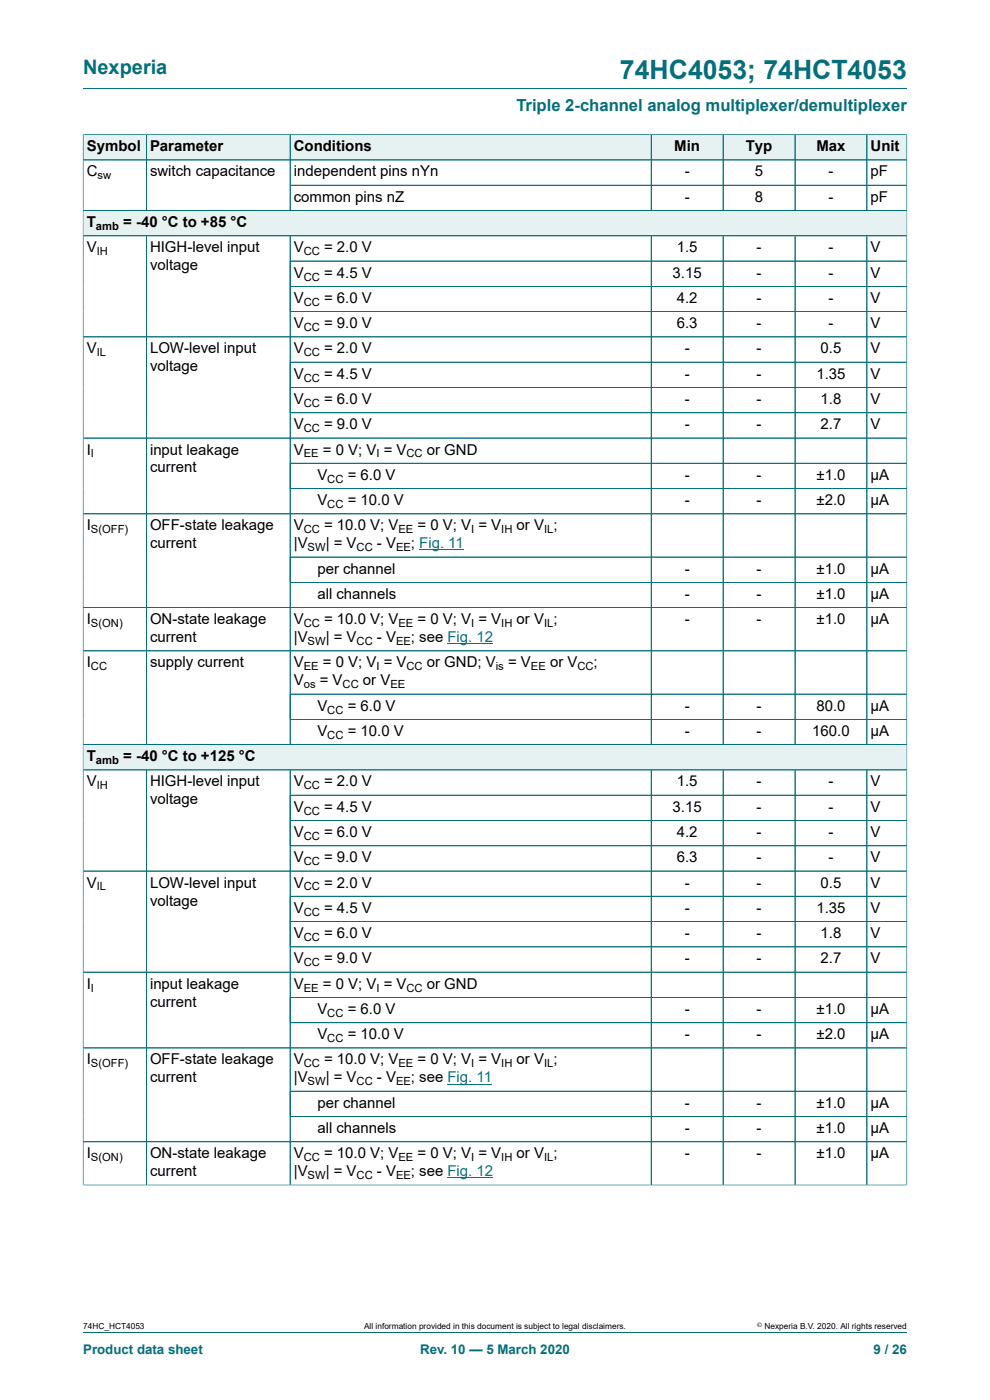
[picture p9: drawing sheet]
<svg xmlns="http://www.w3.org/2000/svg" width="210mm" height="297mm" viewBox="0 0 210 297" stroke-linecap="round" stroke-linejoin="round" font-family="sans-serif">
<defs><g id="words">
<text font-size="5.6" fill="#036f7b" x="131.5" y="16.8">74HC4053; 74HCT4053</text>
<text font-size="4.2" fill="#036f7b" x="17.6" y="15.6">Nexperia</text>
<text font-size="3.5" fill="#036f7b" x="109.5" y="23.7">Triple 2-channel analog multiplexer/demultiplexer</text>
<g font-size="3.2">
<text x="18.4" y="32.1">Symbol</text>
<text x="31.8" y="32.1">Parameter</text>
<text x="62.3" y="32.1">Conditions</text>
<text x="143" y="32.1">Min</text>
<text x="158.2" y="32.1">Typ</text>
<text x="173.2" y="32.1">Max</text>
<text x="184.7" y="32.1">Unit</text>
<text x="18.4" y="37.4">C</text>
<text x="31.8" y="37.4">switch capacitance</text>
<text x="62.3" y="37.4">independent pins nYn</text>
<text x="145.2" y="37.4">-</text>
<text x="160.1" y="37.4">5</text>
<text x="175.7" y="37.4">-</text>
<text x="184.7" y="37.4">pF</text>
<text x="62.3" y="42.8">common pins nZ</text>
<text x="145.2" y="42.8">-</text>
<text x="160.1" y="42.8">8</text>
<text x="175.7" y="42.8">-</text>
<text x="184.7" y="42.8">pF</text>
<text x="18.4" y="48.2">T</text>
<text x="18.4" y="53.5">V</text>
<text x="26.1" y="48.2">= -40 °C to +85 °C</text>
<text x="31.8" y="53.5">HIGH-level input</text>
<text x="62.3" y="53.5">V</text>
<text x="68.8" y="53.5">= 2.0 V</text>
<text x="143.6" y="53.5">1.5</text>
<text x="160.5" y="53.5">-</text>
<text x="175.7" y="53.5">-</text>
<text x="184.7" y="53.5">V</text>
<text x="31.8" y="57.3">voltage</text>
<text x="62.3" y="58.9">V</text>
<text x="68.8" y="58.9">= 4.5 V</text>
<text x="142.7" y="58.9">3.15</text>
<text x="160.5" y="58.9">-</text>
<text x="175.7" y="58.9">-</text>
<text x="184.7" y="58.9">V</text>
<text x="62.3" y="64.3">V</text>
<text x="68.8" y="64.3">= 6.0 V</text>
<text x="143.6" y="64.3">4.2</text>
<text x="160.5" y="64.3">-</text>
<text x="175.7" y="64.3">-</text>
<text x="184.7" y="64.3">V</text>
<text x="62.3" y="69.6">V</text>
<text x="68.8" y="69.6">= 9.0 V</text>
<text x="143.6" y="69.6">6.3</text>
<text x="160.5" y="69.6">-</text>
<text x="175.7" y="69.6">-</text>
<text x="184.7" y="69.6">V</text>
<text x="18.4" y="75">V</text>
<text x="31.8" y="75">LOW-level input</text>
<text x="62.3" y="75">V</text>
<text x="68.8" y="75">= 2.0 V</text>
<text x="145.2" y="75">-</text>
<text x="160.5" y="75">-</text>
<text x="174.1" y="75">0.5</text>
<text x="184.7" y="75">V</text>
<text x="31.8" y="78.8">voltage</text>
<text x="62.3" y="80.3">V</text>
<text x="68.8" y="80.3">= 4.5 V</text>
<text x="145.2" y="80.3">-</text>
<text x="160.5" y="80.3">-</text>
<text x="173.2" y="80.3">1.35</text>
<text x="184.7" y="80.3">V</text>
<text x="62.3" y="85.7">V</text>
<text x="68.8" y="85.7">= 6.0 V</text>
<text x="145.2" y="85.7">-</text>
<text x="160.5" y="85.7">-</text>
<text x="174.1" y="85.7">1.8</text>
<text x="184.7" y="85.7">V</text>
<text x="62.3" y="91.1">V</text>
<text x="68.8" y="91.1">= 9.0 V</text>
<text x="145.2" y="91.1">-</text>
<text x="160.5" y="91.1">-</text>
<text x="174.1" y="91.1">2.7</text>
<text x="184.7" y="91.1">V</text>
<text x="18.4" y="96.4">I</text>
<text x="31.8" y="96.4">input leakage</text>
<text x="31.8" y="100.2">current</text>
<text x="62.3" y="96.4">V</text>
<text x="67.3" y="101.8">V</text>
<text x="68.5" y="96.4">= 0 V; V = V</text>
<text x="73.8" y="101.8">= 6.0 V</text>
<text x="90.5" y="96.4">or GND</text>
<text x="145.2" y="101.8">-</text>
<text x="160.5" y="101.8">-</text>
<text x="173.2" y="101.8">±1.0</text>
<text x="184.7" y="101.8">μA</text>
<text x="67.3" y="107.1">V</text>
<text x="73.8" y="107.1">= 10.0 V</text>
<text x="145.2" y="107.1">-</text>
<text x="160.5" y="107.1">-</text>
<text x="173.2" y="107.1">±2.0</text>
<text x="184.7" y="107.1">μA</text>
<text x="18.4" y="112.5">I</text>
<text x="31.8" y="112.5">OFF-state leakage</text>
<text x="62.3" y="112.5">V</text>
<text x="68.8" y="112.5">= 10.0 V; V</text>
<text x="88.6" y="112.5">= 0 V; V = V</text>
<text x="109.6" y="112.5">or V ;</text>
<text x="31.8" y="116.3">current</text>
<text x="62.3" y="116.3">|V</text>
<text x="69.1" y="116.3">| = V</text>
<text x="80" y="116.3">- V</text>
<text x="87.2" y="116.3">; Fig. 11</text>
<text x="67.3" y="121.7">per channel</text>
<text x="145.2" y="121.7">-</text>
<text x="160.5" y="121.7">-</text>
<text x="173.2" y="121.7">±1.0</text>
<text x="184.7" y="121.7">μA</text>
<text x="67.3" y="127">all channels</text>
<text x="145.2" y="127">-</text>
<text x="160.5" y="127">-</text>
<text x="173.2" y="127">±1.0</text>
<text x="184.7" y="127">μA</text>
<text x="18.4" y="132.4">I</text>
<text x="31.8" y="132.4">ON-state leakage</text>
<text x="31.8" y="136.2">current</text>
<text x="62.3" y="132.4">V</text>
<text x="62.3" y="136.2">|V</text>
<text x="68.8" y="132.4">= 10.0 V; V</text>
<text x="69.1" y="136.2">| = V</text>
<text x="80" y="136.2">- V</text>
<text x="87.2" y="136.2">; see Fig. 12</text>
<text x="88.6" y="132.4">= 0 V; V = V</text>
<text x="109.6" y="132.4">or V ;</text>
<text x="145.2" y="132.4">-</text>
<text x="160.5" y="132.4">-</text>
<text x="173.2" y="132.4">±1.0</text>
<text x="184.7" y="132.4">μA</text>
<text x="18.4" y="141.6">I</text>
<text x="31.8" y="141.6">supply current</text>
<text x="62.3" y="141.6">V</text>
<text x="68.5" y="141.6">= 0 V; V = V</text>
<text x="90.5" y="141.6">or GND; V</text>
<text x="107.8" y="141.6">= V</text>
<text x="116.7" y="141.6">or V</text>
<text x="125.9" y="141.6">;</text>
<text x="62.3" y="145.4">V</text>
<text x="67.8" y="145.4">= V</text>
<text x="77" y="145.4">or V</text>
<text x="67.3" y="150.8">V</text>
<text x="73.8" y="150.8">= 6.0 V</text>
<text x="145.2" y="150.8">-</text>
<text x="160.5" y="150.8">-</text>
<text x="173.2" y="150.8">80.0</text>
<text x="184.7" y="150.8">μA</text>
<text x="18.4" y="161.5">T</text>
<text x="26.1" y="161.5">= -40 °C to +125 °C</text>
<text x="67.3" y="156.1">V</text>
<text x="73.8" y="156.1">= 10.0 V</text>
<text x="145.2" y="156.1">-</text>
<text x="160.5" y="156.1">-</text>
<text x="172.3" y="156.1">160.0</text>
<text x="184.7" y="156.1">μA</text>
<text x="18.4" y="166.8">V</text>
<text x="31.8" y="166.8">HIGH-level input</text>
<text x="62.3" y="166.8">V</text>
<text x="68.8" y="166.8">= 2.0 V</text>
<text x="143.6" y="166.8">1.5</text>
<text x="160.5" y="166.8">-</text>
<text x="175.7" y="166.8">-</text>
<text x="184.7" y="166.8">V</text>
<text x="31.8" y="170.6">voltage</text>
<text x="62.3" y="172.2">V</text>
<text x="68.8" y="172.2">= 4.5 V</text>
<text x="142.7" y="172.2">3.15</text>
<text x="160.5" y="172.2">-</text>
<text x="175.7" y="172.2">-</text>
<text x="184.7" y="172.2">V</text>
<text x="62.3" y="177.6">V</text>
<text x="68.8" y="177.6">= 6.0 V</text>
<text x="143.6" y="177.6">4.2</text>
<text x="160.5" y="177.6">-</text>
<text x="175.7" y="177.6">-</text>
<text x="184.7" y="177.6">V</text>
<text x="62.3" y="182.9">V</text>
<text x="68.8" y="182.9">= 9.0 V</text>
<text x="143.6" y="182.9">6.3</text>
<text x="160.5" y="182.9">-</text>
<text x="175.7" y="182.9">-</text>
<text x="184.7" y="182.9">V</text>
<text x="18.4" y="188.3">V</text>
<text x="31.8" y="188.3">LOW-level input</text>
<text x="62.3" y="188.3">V</text>
<text x="68.8" y="188.3">= 2.0 V</text>
<text x="145.2" y="188.3">-</text>
<text x="160.5" y="188.3">-</text>
<text x="174.1" y="188.3">0.5</text>
<text x="184.7" y="188.3">V</text>
<text x="31.8" y="192.1">voltage</text>
<text x="62.3" y="193.7">V</text>
<text x="68.8" y="193.7">= 4.5 V</text>
<text x="145.2" y="193.7">-</text>
<text x="160.5" y="193.7">-</text>
<text x="173.2" y="193.7">1.35</text>
<text x="184.7" y="193.7">V</text>
<text x="62.3" y="199">V</text>
<text x="68.8" y="199">= 6.0 V</text>
<text x="145.2" y="199">-</text>
<text x="160.5" y="199">-</text>
<text x="174.1" y="199">1.8</text>
<text x="184.7" y="199">V</text>
<text x="18.4" y="209.7">I</text>
<text x="31.8" y="209.7">input leakage</text>
<text x="62.3" y="204.4">V</text>
<text x="62.3" y="209.7">V</text>
<text x="68.5" y="209.7">= 0 V; V = V</text>
<text x="68.8" y="204.4">= 9.0 V</text>
<text x="90.5" y="209.7">or GND</text>
<text x="145.2" y="204.4">-</text>
<text x="160.5" y="204.4">-</text>
<text x="174.1" y="204.4">2.7</text>
<text x="184.7" y="204.4">V</text>
<text x="31.8" y="213.5">current</text>
<text x="67.3" y="215.1">V</text>
<text x="73.8" y="215.1">= 6.0 V</text>
<text x="145.2" y="215.1">-</text>
<text x="160.5" y="215.1">-</text>
<text x="173.2" y="215.1">±1.0</text>
<text x="184.7" y="215.1">μA</text>
<text x="67.3" y="220.5">V</text>
<text x="73.8" y="220.5">= 10.0 V</text>
<text x="145.2" y="220.5">-</text>
<text x="160.5" y="220.5">-</text>
<text x="173.2" y="220.5">±2.0</text>
<text x="184.7" y="220.5">μA</text>
<text x="18.4" y="225.8">I</text>
<text x="31.8" y="225.8">OFF-state leakage</text>
<text x="62.3" y="225.8">V</text>
<text x="68.8" y="225.8">= 10.0 V; V</text>
<text x="88.6" y="225.8">= 0 V; V = V</text>
<text x="109.6" y="225.8">or V ;</text>
<text x="31.8" y="229.6">current</text>
<text x="62.3" y="229.6">|V</text>
<text x="69.1" y="229.6">| = V</text>
<text x="80" y="229.6">- V</text>
<text x="87.2" y="229.6">; see Fig. 11</text>
<text x="67.3" y="235">per channel</text>
<text x="145.2" y="235">-</text>
<text x="160.5" y="235">-</text>
<text x="173.2" y="235">±1.0</text>
<text x="184.7" y="235">μA</text>
<text x="18.4" y="245.7">I</text>
<text x="31.8" y="245.7">ON-state leakage</text>
<text x="62.3" y="245.7">V</text>
<text x="67.3" y="240.4">all channels</text>
<text x="68.8" y="245.7">= 10.0 V; V</text>
<text x="88.6" y="245.7">= 0 V; V = V</text>
<text x="109.6" y="245.7">or V ;</text>
<text x="145.2" y="240.4">-</text>
<text x="145.2" y="245.7">-</text>
<text x="160.5" y="240.4">-</text>
<text x="160.5" y="245.7">-</text>
<text x="173.2" y="240.4">±1.0</text>
<text x="173.2" y="245.7">±1.0</text>
<text x="184.7" y="240.4">μA</text>
<text x="184.7" y="245.7">μA</text>
<text x="31.8" y="249.5">current</text>
<text x="62.3" y="249.5">|V</text>
<text x="69.1" y="249.5">| = V</text>
<text x="80" y="249.5">- V</text>
<text x="87.2" y="249.5">; see Fig. 12</text>
</g>
<g font-size="2.8" fill="#036f7b">
<text x="17.6" y="287.2">Product data sheet</text>
<text x="89.1" y="287.2">Rev. 10 — 5 March 2020</text>
<text x="185.3" y="287.2">9 / 26</text>
</g>
<g font-size="2.4">
<text x="20.7" y="38.1">sw</text>
<text x="20.4" y="48.8">amb</text>
<text x="20.5" y="54.1">IH</text>
<text x="64.4" y="54.1">CC</text>
<text x="64.4" y="59.5">CC</text>
<text x="64.4" y="64.9">CC</text>
<text x="64.4" y="70.2">CC</text>
<text x="20.5" y="75.6">IL</text>
<text x="64.4" y="75.6">CC</text>
<text x="64.4" y="81">CC</text>
<text x="64.4" y="86.3">CC</text>
<text x="64.4" y="91.7">CC</text>
<text x="19.3" y="97">I</text>
<text x="64.4" y="97">EE</text>
<text x="79.8" y="97">I</text>
<text x="86.2" y="97">CC</text>
<text x="69.4" y="102.4">CC</text>
<text x="69.4" y="107.8">CC</text>
<text x="19.3" y="113.1">S(OFF)</text>
<text x="64.4" y="113.1">CC</text>
<text x="84.5" y="113.1">EE</text>
<text x="99.9" y="113.1">I</text>
<text x="106.3" y="113.1">IH</text>
<text x="115.4" y="113.1">IL</text>
<text x="65.3" y="116.9">SW</text>
<text x="75.6" y="116.9">CC</text>
<text x="84" y="116.9">EE</text>
<text x="19.3" y="133">S(ON)</text>
<text x="64.4" y="133">CC</text>
<text x="65.3" y="136.8">SW</text>
<text x="75.6" y="136.8">CC</text>
<text x="84" y="136.8">EE</text>
<text x="84.5" y="133">EE</text>
<text x="99.9" y="133">I</text>
<text x="106.3" y="133">IH</text>
<text x="115.4" y="133">IL</text>
<text x="19.3" y="142.2">CC</text>
<text x="64.4" y="142.2">EE</text>
<text x="79.8" y="142.2">I</text>
<text x="86.2" y="142.2">CC</text>
<text x="105.2" y="142.2">is</text>
<text x="112.6" y="142.2">EE</text>
<text x="122.5" y="142.2">CC</text>
<text x="64.4" y="146">os</text>
<text x="72.7" y="146">CC</text>
<text x="82.8" y="146">EE</text>
<text x="69.4" y="151.4">CC</text>
<text x="69.4" y="156.7">CC</text>
<text x="20.4" y="162.1">amb</text>
<text x="20.5" y="167.5">IH</text>
<text x="64.4" y="167.5">CC</text>
<text x="64.4" y="172.8">CC</text>
<text x="64.4" y="178.2">CC</text>
<text x="64.4" y="183.5">CC</text>
<text x="20.5" y="188.9">IL</text>
<text x="64.4" y="188.9">CC</text>
<text x="64.4" y="194.3">CC</text>
<text x="64.4" y="199.6">CC</text>
<text x="64.4" y="205">CC</text>
<text x="19.3" y="210.4">I</text>
<text x="64.4" y="210.4">EE</text>
<text x="69.4" y="215.7">CC</text>
<text x="79.8" y="210.4">I</text>
<text x="86.2" y="210.4">CC</text>
<text x="69.4" y="221.1">CC</text>
<text x="19.3" y="226.4">S(OFF)</text>
<text x="64.4" y="226.4">CC</text>
<text x="84.5" y="226.4">EE</text>
<text x="99.9" y="226.4">I</text>
<text x="106.3" y="226.4">IH</text>
<text x="115.4" y="226.4">IL</text>
<text x="65.3" y="230.3">SW</text>
<text x="75.6" y="230.3">CC</text>
<text x="84" y="230.3">EE</text>
<text x="19.3" y="246.3">S(ON)</text>
<text x="64.4" y="246.3">CC</text>
<text x="65.3" y="250.1">SW</text>
<text x="75.6" y="250.1">CC</text>
<text x="84" y="250.1">EE</text>
<text x="84.5" y="246.3">EE</text>
<text x="99.9" y="246.3">I</text>
<text x="106.3" y="246.3">IH</text>
<text x="115.4" y="246.3">IL</text>
</g>
<g font-size="1.8">
<text x="17.6" y="282">74HC_HCT4053</text>
<text x="77.2" y="282">All information provided in this document is subject to legal disclaimers.</text>
<text x="162.2" y="282">Nexperia B.V. 2020. All rights reserved</text>
</g>
<text font-size="1.4" x="160.6" y="281.6">©</text>
</g></defs>
<path d="M17.6 18.8h174.8" fill="none" stroke="#036f7b" stroke-width=".21"/>
<path d="M17.7 28.6h13.3v5.3h-13.3z" fill="#e6f1f2"/>
<path d="M17.6 28.5v5.4h13.4v-5.3h-13.4" fill="none" stroke="#036f7b" stroke-width=".21"/>
<path d="M31.1 28.6h30.4v5.3h-30.4z" fill="#e6f1f2"/>
<path d="M31 28.6h30.5v5.3h-30.5z" fill="none" stroke="#036f7b" stroke-width=".21"/>
<path d="M61.6 28.6h76.2v5.3h-76.2z" fill="#e6f1f2"/>
<path d="M61.5 28.6h76.6v5.3h-76.6z" fill="none" stroke="#036f7b" stroke-width=".21"/>
<path d="M137.9 28.6v5.3" fill="none" stroke="#e6f1f2" stroke-width=".28"/>
<path d="M138.2 28.6h15.1v5.3h-15.1z" fill="#e6f1f2"/>
<path d="M138.1 28.6h15.3v5.3h-15.3z" fill="none" stroke="#036f7b" stroke-width=".21"/>
<path d="M153.5 28.6h15.1v5.3h-15.1z" fill="#e6f1f2"/>
<path d="M153.4 28.6h15.2v5.3h-15.2z" fill="none" stroke="#036f7b" stroke-width=".21"/>
<path d="M168.7 28.6h15.1v5.3h-15.1z" fill="#e6f1f2"/>
<path d="M168.6 28.6h15.3v5.3h-15.3z" fill="none" stroke="#036f7b" stroke-width=".21"/>
<path d="M184 28.6h8.3v5.3h-8.3z" fill="#e6f1f2"/>
<path d="M31 33.9v10.8M61.5 39.3h130.9M61.5 33.9v10.8M138.1 33.9v10.8M153.4 33.9v10.8M168.6 33.9v10.8M192.4 28.5v21.5h-174.8v-16.1h174.8M192.4 28.6h-8.5v16.1M17.6 44.7h174.8" fill="none" stroke="#036f7b" stroke-width=".21"/>
<path d="M17.7 44.7h174.6v5.3h-174.6z" fill="#e6f1f2"/>
<g fill="none" stroke="#036f7b" stroke-width=".21">
<path d="M17.6 50h174.8v113.3h-174.8zM31 50v108M61.5 55.4h130.9M61.5 50v108M138.1 50v108M153.4 50v108M168.6 50v108M183.9 50v108M17.6 71.5h174.8M61.5 60.7h130.9M61.5 66.1h130.9M61.5 76.8h130.9"/>
<path d="M17.6 92.9h174.8M61.5 87.6h130.9M192.4 82.2h-130.9M192.4 98.3h-130.9M17.6 109h174.8M61.5 103.6h130.9M61.5 118.2h130.9M17.6 138.1h174.8M61.5 123.5h130.9M192.4 128.9h-174.8M17.6 158h174.8M61.5 147.2h130.9"/>
<path d="M61.5 152.6h130.9"/>
</g>
<path d="M88.9 116.7h9.5M94.9 136.6h9.7" fill="none" stroke="#00f" stroke-width=".21"/>
<path d="M17.7 158h174.6v5.3h-174.6z" fill="#e6f1f2"/>
<g fill="none" stroke="#036f7b" stroke-width=".21">
<path d="M17.6 28.6v222.9M17.7 28.6h174.6M17.7 33.9h174.6M31 28.6v16M61.5 28.6v16M61.6 39.3h130.7M138.1 28.6v16M153.4 28.6v16M168.6 28.6v16M183.9 28.6v16M192.4 28.6v222.9M17.7 44.7h174.6"/>
<path d="M17.7 50h174.6M31 50.1v107.8M61.5 50.1v107.8M61.6 55.4h130.7M138.1 50.1v107.8M153.4 50.1v107.8M168.6 50.1v107.8M183.9 50.1v107.8M17.7 71.5h174.6M61.6 60.7h130.7M61.6 66.1h130.7M61.6 76.8h130.7"/>
<path d="M17.7 92.9h174.6M61.6 82.2h130.7M61.6 87.6h130.7M192.3 98.3h-130.7M17.7 109h174.6M61.6 103.6h130.7M61.6 118.2h130.7M17.7 128.9h174.6M61.6 123.5h130.7M192.3 138.1h-174.6M17.7 158h174.6M61.6 147.2h130.7"/>
<path d="M61.6 152.6h130.7M17.6 163.3h174.8M31 163.3v88.1M61.5 168.7h130.9M61.5 174.1h130.9M61.5 179.4h130.9M61.5 163.3v88.1M138.1 163.3v88.1M153.4 163.3v88.1M168.6 163.3v88.1M183.9 163.3v88.1M61.5 190.1h130.9"/>
<path d="M61.5 195.5h130.9M192.4 184.8h-174.8M17.6 206.2h174.8M61.5 200.9h130.9M61.5 217h130.9M192.4 211.6h-130.9M61.5 231.5h130.9M61.5 236.9h130.9M192.4 222.3h-174.8M17.6 251.4h174.8M192.4 242.2h-174.8M17.6 282.6h174.8"/>
</g>
<path d="M94.9 230h9.5M94.9 249.9h9.7" fill="none" stroke="#00f" stroke-width=".21"/>
<use href="#words"/>
</svg>
